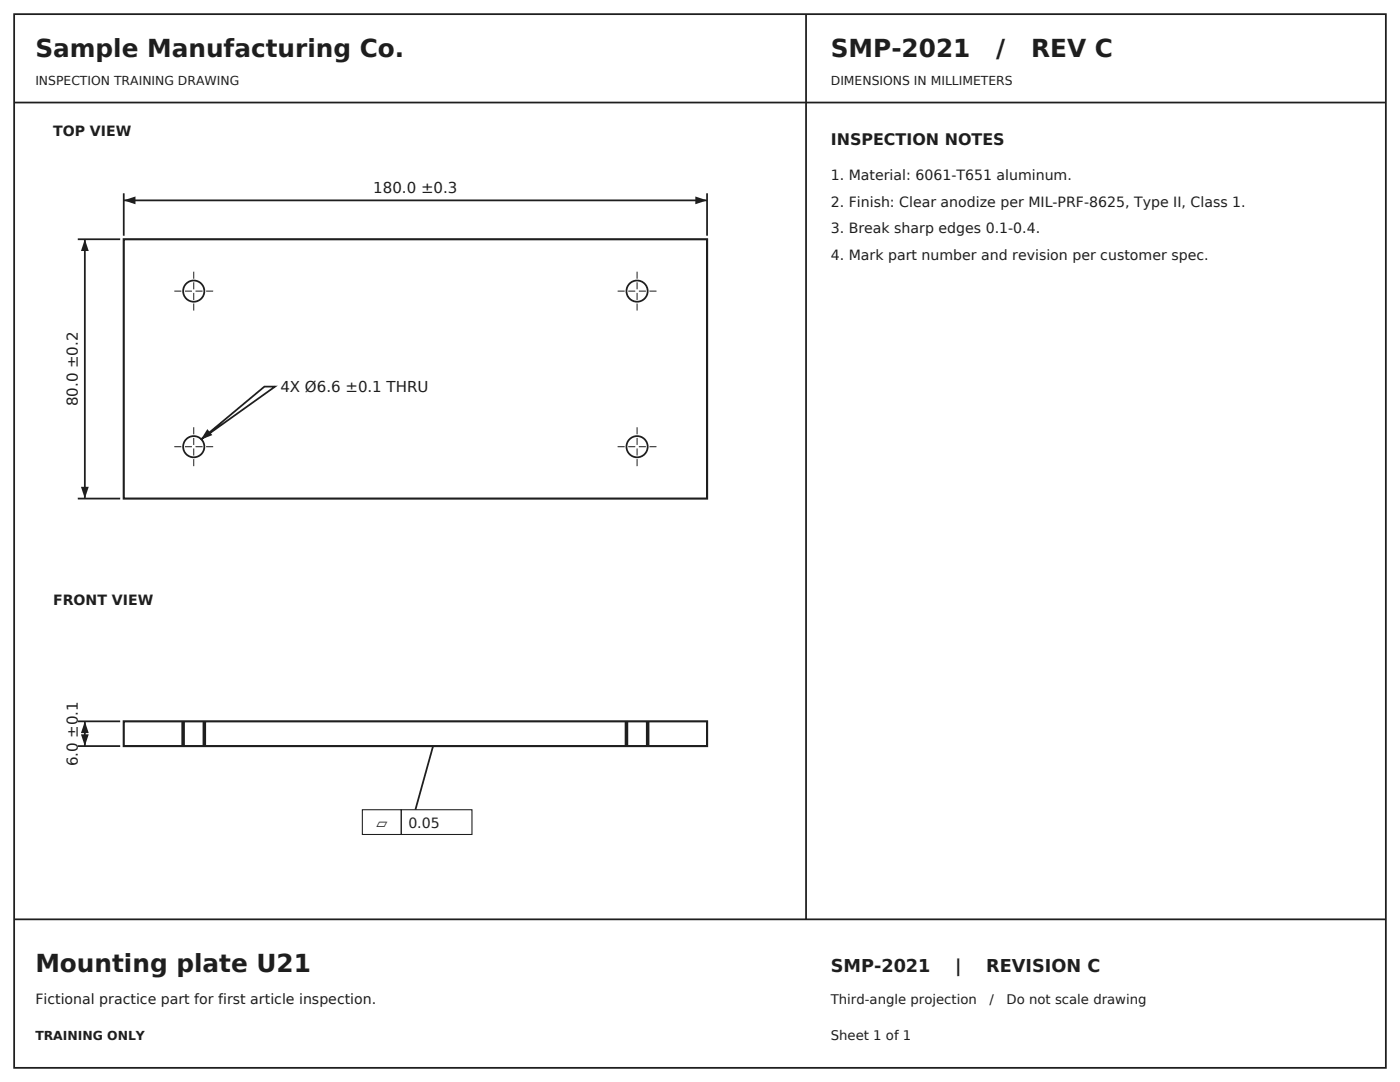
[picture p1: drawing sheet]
<svg xmlns="http://www.w3.org/2000/svg" width="279mm" height="216mm" viewBox="0 0 279 216" stroke-linecap="round" stroke-linejoin="round" font-family="sans-serif">
<defs><g id="words">
<g font-size="4.9" fill="#1a1f24">
<text x="7.1" y="11.3">Sample Manufacturing Co.</text>
<text x="165.8" y="11.3">SMP-2021</text>
<text x="198.8" y="11.3">/</text>
<text x="205.8" y="11.3">REV C</text>
<text x="7.1" y="194">Mounting plate U21</text>
</g>
<g font-size="3.5" fill="#1a1f24">
<text x="165.8" y="194">SMP-2021</text>
<text x="190.6" y="194">|</text>
<text x="196.8" y="194">REVISION C</text>
</g>
<text font-size="3.2" fill="#1a1f24" x="165.8" y="28.9">INSPECTION NOTES</text>
<g font-size="3" fill="#1a1f24">
<text x="74.5" y="38.6">180.0 ±0.3</text>
<text x="15.5" y="81.1" transform="rotate(-90 15.5 81.1)">80.0 ±0.2</text>
<text x="56" y="78.2">4X Ø6.6 ±0.1 THRU</text>
<text x="15.5" y="152.9" transform="rotate(-90 15.5 152.9)">6.0 ±0.1</text>
</g>
<g font-size="2.8" fill="#1a1f24">
<text x="10.6" y="27.2">TOP VIEW</text>
<text x="165.8" y="36">1. Material: 6061-T651 aluminum.</text>
<text x="165.8" y="41.3">2. Finish: Clear anodize per MIL-PRF-8625, Type II, Class 1.</text>
<text x="165.8" y="46.6">3. Break sharp edges 0.1-0.4.</text>
<text x="165.8" y="51.9">4. Mark part number and revision per customer spec.</text>
<text x="10.6" y="120.6">FRONT VIEW</text>
<text x="75.1" y="165.3">⏥</text>
<text x="81.5" y="165.3">0.05</text>
<text x="7.1" y="200.4">Fictional practice part for first article inspection.</text>
</g>
<g font-size="2.6" fill="#1a1f24">
<text x="165.8" y="200.4">Third-angle projection</text>
<text x="197.5" y="200.4">/</text>
<text x="200.9" y="200.4">Do not scale drawing</text>
<text x="165.8" y="207.4">Sheet 1 of 1</text>
</g>
<g font-size="2.5" fill="#1a1f24">
<text x="7.1" y="16.9">INSPECTION TRAINING DRAWING</text>
<text x="165.8" y="16.9">DIMENSIONS IN MILLIMETERS</text>
<text x="7.1" y="207.4">TRAINING ONLY</text>
</g>
</g></defs>
<path d="M2.8 2.8h273.8v210.3h-273.8zM160.9 2.8v180.6M2.8 20.5h273.8M24.7 38.6v8.4zM24.7 40h116.4zM141.1 38.6v8.4zM2.8 183.4h273.8" fill="none" stroke="#1a1f24" stroke-width=".35"/>
<path d="M24.7 47.7h116.4v51.8h-116.4z" fill="none" stroke="#1a1f24" stroke-width=".42"/>
<g fill="#1a1f24">
<path d="M24.7 40l2.3-.8v1.6z"/>
<path d="M138.8 39.2l2.3 .8-2.3 .8z"/>
</g>
<path d="M15.5 47.7h8.5zM16.9 47.7v51.8zM15.5 99.5h8.5z" fill="none" stroke="#1a1f24" stroke-width=".35"/>
<g fill="#1a1f24">
<path d="M16.2 97.1h1.5l-.8 2.4z"/>
<path d="M16.9 47.7l.8 2.4h-1.5z"/>
</g>
<g fill="none" stroke="#1a1f24" stroke-width=".35">
<path d="M40.1 87.7l12.7-10.6h2.1z"/>
<circle cx="38.7" cy="58.1" r="2.12"/>
<circle cx="127.1" cy="58.1" r="2.12"/>
<circle cx="38.7" cy="89.1" r="2.12"/>
<circle cx="127.1" cy="89.1" r="2.12"/>
</g>
<path d="M34.8 58.1h7.7M123.3 58.1h7.7M38.7 62v-7.8M127.1 62v-7.8M34.8 89.1h7.7M38.7 93v-7.7M123.3 89.1h7.7M127.1 93v-7.7" fill="none" stroke="#1a1f24" stroke-width=".2" stroke-dasharray="1.4 .7" stroke-linecap="butt"/>
<path d="M41.4 85.6l1 1.2-2.3 .9z" fill="#1a1f24"/>
<path d="M24.7 143.9h116.4v5h-116.4z" fill="none" stroke="#1a1f24" stroke-width=".42"/>
<path d="M36.5 143.9v5zM40.8 143.9v5zM125 143.9v5zM129.3 143.9v5z" fill="none" stroke="#1a1f24" stroke-width=".71" stroke-linecap="butt"/>
<path d="M15.5 148.9h8.5zM15.5 143.9h8.5zM16.9 143.9v5z" fill="none" stroke="#1a1f24" stroke-width=".35"/>
<g fill="#1a1f24">
<path d="M16.2 146.5h1.5l-.8 2.4z"/>
<path d="M16.9 143.9l.8 2.4h-1.5z"/>
</g>
<path d="M72.3 161.6h7.8v4.9h-7.8zM80.1 161.6h14.1v4.9h-14.1z" fill="none" stroke="#1a1f24" stroke-width=".21"/>
<path d="M86.4 148.9l-3.5 12.7z" fill="none" stroke="#1a1f24" stroke-width=".35"/>
<use href="#words"/>
</svg>
